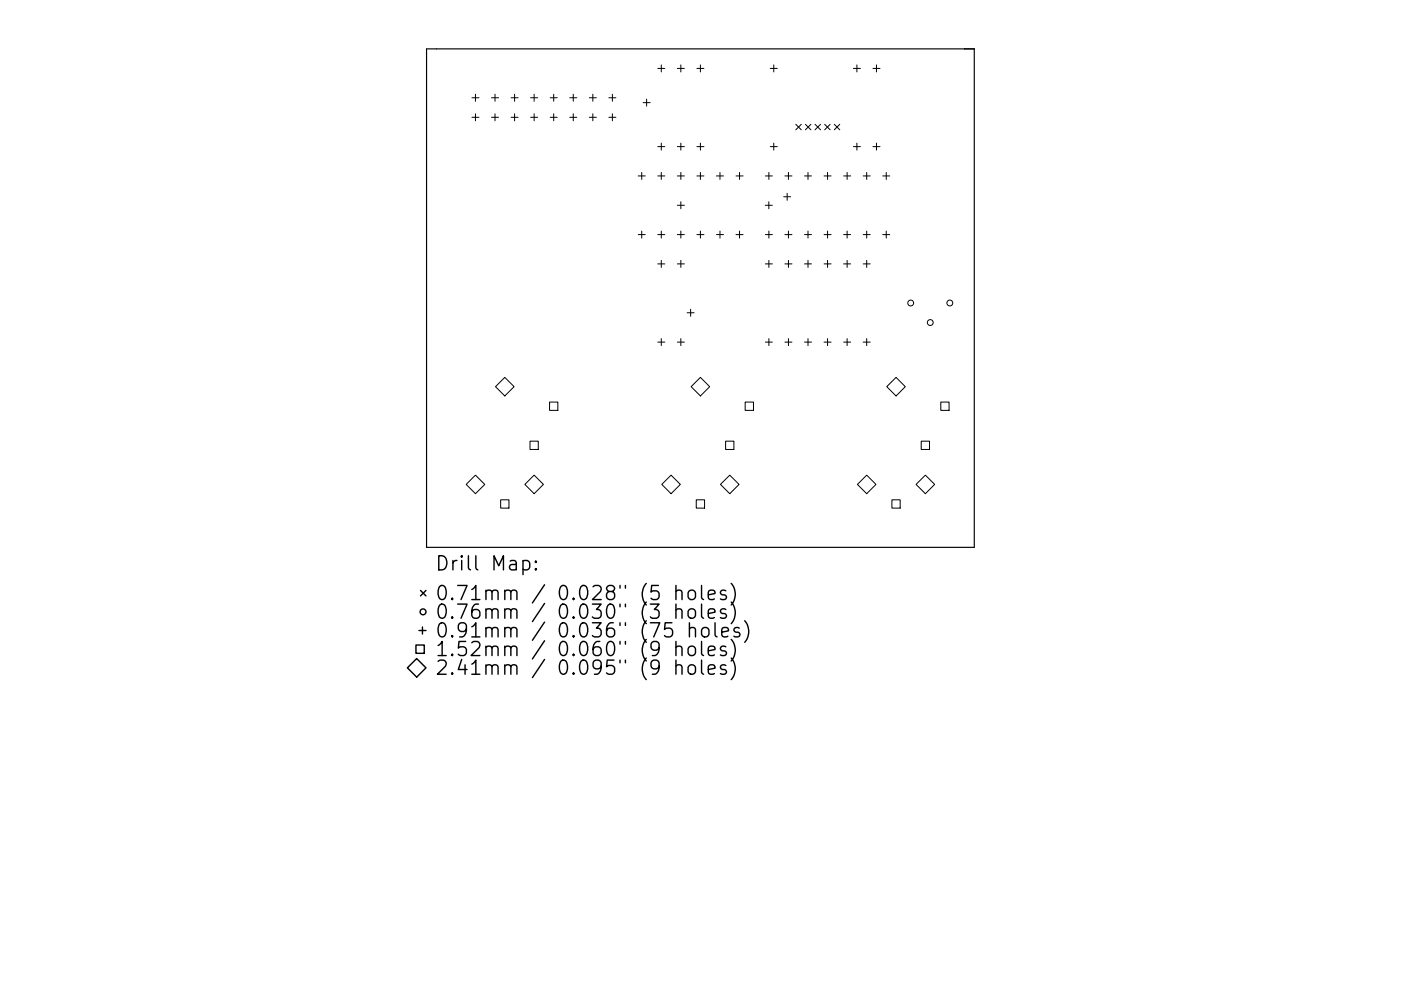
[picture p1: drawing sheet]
<svg xmlns="http://www.w3.org/2000/svg" width="297mm" height="210mm" viewBox="0 0 297 210" stroke-linecap="round" stroke-linejoin="round" font-family="sans-serif">
<path d="M90.4 10.4h116.2v105.7h-116.2z" fill="none" stroke="#000" stroke-width=".24"/>
<g fill="none" stroke="#000" stroke-width=".21">
<path d="M100.8 20v1.5M105 20v1.5M109.1 20v1.5M113.2 20v1.5M117.4 20v1.5M121.5 20v1.5M125.7 20v1.5M129.8 20v1.5M139.5 14.5h1.5M140.2 13.8v1.5M143.6 14.5h1.5M144.4 13.8v1.5"/>
<path d="M147.8 14.5h1.4M148.5 13.8v1.5M163.3 14.5h1.5M164.1 13.8v1.5M180.9 14.5h1.5M181.7 13.8v1.5M185.1 14.5h1.5M185.8 13.8v1.5M100.1 20.7h1.5M100.1 24.9h1.5M100.8 24.1v1.5M104.2 20.7h1.5"/>
<path d="M104.2 24.9h1.5M105 24.1v1.5M108.4 20.7h1.4M108.4 24.9h1.4M109.1 24.1v1.5M112.5 20.7h1.5M112.5 24.9h1.5M113.2 24.1v1.5M116.6 20.7h1.5M116.6 24.9h1.5M117.4 24.1v1.5M120.8 20.7h1.5"/>
<path d="M120.8 24.9h1.5M121.5 24.1v1.5M124.9 20.7h1.5M124.9 24.9h1.5M125.7 24.1v1.5M129.1 20.7h1.5M129.1 24.9h1.5M129.8 24.1v1.5M135.3 37.3h1.5M136.1 36.6v1.5M136.3 21.8h1.5M137.1 21v1.5"/>
<path d="M139.5 37.3h1.5M139.5 31.1h1.5M140.2 30.4v1.5M140.2 36.6v1.5M143.6 37.3h1.5M143.6 31.1h1.5M144.4 30.4v1.5M144.4 36.6v1.5M147.8 37.3h1.4M147.8 31.1h1.4M148.5 30.4v1.5M148.5 36.6v1.5"/>
<path d="M151.9 37.3h1.5M152.6 36.6v1.5M156 37.3h1.5M156.8 36.6v1.5M162.3 37.3h1.5M163 36.6v1.5M163.3 31.1h1.5M164.1 30.4v1.5M166.4 37.3h1.5M167.2 36.6v1.5M168.7 26.4l1.2 1.1M169.9 26.4l-1.2 1.1"/>
<path d="M170.6 37.3h1.5M170.8 26.4l1.1 1.1M171.3 36.6v1.5M171.9 26.4l-1.1 1.1M172.8 26.4l1.2 1.1M174 26.4l-1.2 1.1M174.7 37.3h1.5M174.8 26.4l1.2 1.1M175.5 36.6v1.5M176 26.4l-1.2 1.1M176.9 26.4l1.1 1.1M178 26.4l-1.1 1.1"/>
<path d="M178.9 37.3h1.5M179.6 36.6v1.5M180.9 31.1h1.5M181.7 30.4v1.5M183 37.3h1.5M183.8 36.6v1.5M185.1 31.1h1.5M185.8 30.4v1.5M187.2 37.3h1.4M187.9 36.6v1.5M135.3 49.8h1.5M136.1 49v1.5"/>
<path d="M139.5 49.8h1.5M139.5 56h1.5M140.2 49v1.5M140.2 55.2v1.5M143.6 49.8h1.5M143.6 56h1.5M143.6 43.6h1.5M144.4 42.8v1.5M144.4 49v1.5M144.4 55.2v1.5M147.8 49.8h1.4M148.5 49v1.5"/>
<path d="M151.9 49.8h1.5M152.6 49v1.5M156 49.8h1.5M156.8 49v1.5M162.3 43.6h1.5M162.3 49.8h1.5M162.3 56h1.5M163 42.8v1.5M163 49v1.5M163 55.2v1.5M166.1 41.7h1.5M166.4 49.8h1.5"/>
<path d="M166.4 56h1.5M166.9 41v1.5M167.2 49v1.5M167.2 55.2v1.5M170.6 49.8h1.5M170.6 56h1.5M171.3 49v1.5M171.3 55.2v1.5M174.7 49.8h1.5M174.7 56h1.5M175.5 49v1.5M175.5 55.2v1.5"/>
<path d="M178.9 49.8h1.5M178.9 56h1.5M179.6 49v1.5M179.6 55.2v1.5M183 49.8h1.5M183 56h1.5M183.8 49v1.5M183.8 55.2v1.5M187.2 49.8h1.4M187.9 49v1.5M139.5 72.6h1.5M140.2 71.8v1.5"/>
<path d="M143.6 72.6h1.5M144.4 71.8v1.5M145.7 66.4h1.5M146.4 65.6v1.5M162.3 72.6h1.5M163 71.8v1.5M166.4 72.6h1.5M167.2 71.8v1.5M170.6 72.6h1.5M171.3 71.8v1.5M174.7 72.6h1.5M175.5 71.8v1.5"/>
<path d="M178.9 72.6h1.5M179.6 71.8v1.5M183 72.6h1.5M183.8 71.8v1.5M105.1 82l1.9-1.9 2 1.9-2 2zM112.4 93.6h1.7v1.8h-1.7zM116.5 85.3h1.8v1.8h-1.8zM146.5 82l2-1.9 2 1.9-2 2zM153.8 93.6h1.8v1.8h-1.8zM158 85.3h1.7v1.8h-1.7zM188 82l2-1.9 1.9 1.9-1.9 2zM195.3 93.6h1.8v1.8h-1.8z"/>
<path d="M199.5 85.3h1.7v1.8h-1.7zM98.8 102.8l2-2 2 2-2 1.9zM106.1 106h1.8v1.8h-1.8zM111.3 102.8l1.9-2 2 2-2 1.9zM142.3 100.8l1.9 2-1.9 1.9-2-1.9zM147.6 106h1.8v1.8h-1.8zM152.8 102.8l1.9-2 2 2-2 1.9zM181.8 102.8l2-2 1.9 2-1.9 1.9zM189.1 106h1.8v1.8h-1.8zM194.2 102.8l2-2 2 2-2 1.9z"/>
<circle cx="193.1" cy="64.3" r=".62"/>
<circle cx="197.2" cy="68.4" r=".62"/>
<circle cx="201.4" cy="64.3" r=".62"/>
</g>
<g fill="none" stroke="#000" stroke-width=".3">
<path d="M93 117.9a1.58 1.58 0 0 1 1.7 1 1.58 1.58 0 0 1-.5 1.9l-1.2 .1zM96 118.9v2M96.9 118.9a.77 .77 0 0 0-.9 .6M97.9 117.9l-.2 .2 .2 .1 .1-.1-.1-.2v.3M97.9 118.9v2M99.3 117.9v2.6l.4 .4M100.9 117.9v2.6l.4 .4M108.2 119.1l.3-.2 .8 .2 .2 .2v1.6M109.5 119.6l-1 .2a.59 .59 0 0 0-.5 .5 .59 .59 0 0 0 .5 .6l1-.1M110.9 119.1l.8-.2 .6 .6v.8l-.3 .5-.3 .1-.8-.1M110.9 118.9v3M113.6 119.1l.1 .1-.1 .1-.1-.1 .1-.1v.2"/>
<path d="M88.2 136.9h1.8v1.7h-1.8zM88.8 133.8h1.5M89.2 125.3l1.1 1.1M89.6 133v1.5M90.3 125.3l-1.1 1.1M92.9 136.9l.8-.8v3M92.9 139.1h1.7M93.2 124.5a.72 .72 0 0 1 .7-.3 .72 .72 0 0 1 .6 .6 1.76 1.76 0 0 1-.6 2.4 .77 .77 0 0 1-.9-.6 2.56 2.56 0 0 1 .2-2.1zM93.2 128.5a.72 .72 0 0 1 .7-.3 .72 .72 0 0 1 .6 .5 1.76 1.76 0 0 1-.6 2.5 .77 .77 0 0 1-.9-.6 2.56 2.56 0 0 1 .2-2.1zM93.2 132.4a.72 .72 0 0 1 .7-.3 .72 .72 0 0 1 .6 .6 1.76 1.76 0 0 1-.6 2.4 .77 .77 0 0 1-.9-.5 2.56 2.56 0 0 1 .2-2.2zM95.9 126.9l.1 .2-.1 .1-.2-.1 .2-.2v.3M95.9 130.9l.1 .1-.1 .2-.2-.2 .2-.1v.3"/>
<path d="M95.9 134.8l.1 .2-.1 .1-.2-.1 .2-.2v.3M95.9 138.8l.1 .1-.1 .2-.2-.2 .2-.1v.3M97 124.2h2l-1.3 3M97 128.2h2l-1.3 3M97.9 139.9l-.7 2.1h1.8M98.7 136.1h-1.4l-.1 1.4 .4-.3 1 .2 .3 .4-.2 1-.4 .3h-.7l-.4-.3M98.9 133.4l-.6 .6-.8-.2-.3-.4v-.7l.3-.4 .8-.2 .4 .3a1.98 1.98 0 0 1-.7 2.7h-.5M100 125.1l.9-.9v3M100 133l.9-.9v3M100 136.4l.5-.3h.7a.81 .81 0 0 1 .4 1.3l-1.7 1.7h1.8M100 127.2h1.7M100 135.1h1.7"/>
<path d="M101.5 128.2a1.19 1.19 0 0 0-1.5 1.3v1.1l.3 .4 .9 .2 .4-.3 .1-1-.2-.4-.9-.2-.6 .6M103 125.5a.74 .74 0 0 1 1.3 .1v1.6M103 129.5a.74 .74 0 0 1 1.3 .1v1.6M103 133.4a.74 .74 0 0 1 1.3 .2v1.5M103 137.4a.74 .74 0 0 1 1.3 .1v1.6M103 125.2v2M103 129.2v2M103 133.1v2M103 137.1v2M104.3 125.6l.4-.4 .8 .2 .1 .2v1.6M104.3 129.6l.4-.4 .8 .1 .1 .3v1.6M104.3 133.6l.4-.5 .8 .2 .1 .3v1.5"/>
<path d="M104.3 137.5l.4-.4 .8 .1 .1 .3v1.6M104.7 120.9v-3l1 2.2 1-2.2v3M107 125.5a.74 .74 0 0 1 1.3 .1v1.6M107 129.5a.74 .74 0 0 1 1.3 .1v1.6M107 133.4a.74 .74 0 0 1 1.3 .2v1.5M107 137.4a.74 .74 0 0 1 1.3 .1v1.6M107 125.2v2M107 129.2v2M107 133.1v2M107 137.1v2M108.3 125.6l.4-.4 .8 .2 .1 .2v1.6M108.3 129.6l.4-.4 .8 .1 .1 .3v1.6"/>
<path d="M108.3 133.6l.4-.5 .8 .2 .1 .3v1.5M108.3 137.5l.4-.4 .8 .1 .1 .3v1.6M113.6 120.6l.1 .2-.1 .1-.1-.1 .1-.2v.3M115.5 124.1l-2.6 3.8M115.5 128l-2.6 3.9M115.5 132l-2.6 3.8M115.5 135.9l-2.6 3.9M115.5 139.9l-2.6 3.9M118.9 124.5a.72 .72 0 0 1 .7-.3 .72 .72 0 0 1 .6 .6 1.76 1.76 0 0 1-.6 2.4 .77 .77 0 0 1-.9-.6 2.56 2.56 0 0 1 .2-2.1zM118.9 128.5a.72 .72 0 0 1 .7-.3 .72 .72 0 0 1 .6 .5 1.76 1.76 0 0 1-.6 2.5 .77 .77 0 0 1-.9-.6 2.56 2.56 0 0 1 .2-2.1zM118.9 132.4a.72 .72 0 0 1 .7-.3 .72 .72 0 0 1 .6 .6 1.76 1.76 0 0 1-.6 2.4 .77 .77 0 0 1-.9-.5 2.56 2.56 0 0 1 .2-2.2zM118.9 136.4a.72 .72 0 0 1 .7-.3 .72 .72 0 0 1 .6 .6 1.76 1.76 0 0 1-.6 2.4 .77 .77 0 0 1-.9-.6 2.56 2.56 0 0 1 .2-2.1z"/>
<path d="M121.6 126.9l.1 .2-.1 .1-.1-.1 .1-.2v.3M121.6 130.9l.1 .1-.1 .2-.1-.2 .1-.1v.3M121.6 134.8l.1 .2-.1 .1-.1-.1 .1-.2v.3M121.6 138.8l.1 .1-.1 .2-.1-.2 .1-.1v.3M123.2 124.5a.72 .72 0 0 1 .7-.3 .72 .72 0 0 1 .6 .6 1.76 1.76 0 0 1-.6 2.4 .77 .77 0 0 1-.9-.6 2.56 2.56 0 0 1 .2-2.1zM123.2 128.5a.72 .72 0 0 1 .7-.3 .72 .72 0 0 1 .6 .5 1.76 1.76 0 0 1-.6 2.5 .77 .77 0 0 1-.9-.6 2.56 2.56 0 0 1 .2-2.1zM123.2 132.4a.72 .72 0 0 1 .7-.3 .72 .72 0 0 1 .6 .6 1.76 1.76 0 0 1-.6 2.4 .77 .77 0 0 1-.9-.5 2.56 2.56 0 0 1 .2-2.2zM123.2 136.4a.72 .72 0 0 1 .7-.3 .72 .72 0 0 1 .6 .6 1.76 1.76 0 0 1-.6 2.4 .77 .77 0 0 1-.9-.6 2.56 2.56 0 0 1 .2-2.1zM125.6 128.2h1.9l-1 1.1a.81 .81 0 0 1 1 .6v.7l-.3 .4-.3 .2h-.9l-.4-.3M125.6 132.1h1.9l-1 1.2a.81 .81 0 0 1 1 .5v.8l-.3 .4-.3 .1h-.9l-.4-.3M125.7 124.5l.5-.3h.7a.81 .81 0 0 1 .4 1.3l-1.7 1.7h1.9M127.2 136.1a1.19 1.19 0 0 0-1.5 1.3v1.1l.3 .4 .9 .2 .4-.3 .2-1-.3-.4-.9-.2-.6 .6"/>
<path d="M129 128.3a.71 .71 0 0 1 1.2 .4 1.76 1.76 0 0 1-.6 2.5 .77 .77 0 0 1-.9-.6 2.34 2.34 0 0 1 .3-2.3zM129 136.2a.71 .71 0 0 1 1.2 .5 1.76 1.76 0 0 1-.6 2.4 .77 .77 0 0 1-.9-.6 2.34 2.34 0 0 1 .3-2.3zM129.2 125.5l-.3-.1a.62 .62 0 0 1-.3-.7 .62 .62 0 0 1 .6-.5l.8 .2a.62 .62 0 0 1 .3 .6 .62 .62 0 0 1-.6 .5h-.5l-.6 .6v.5l.6 .6 .8-.1 .3-.5v-.5l-.6-.6M130 132.1a1.19 1.19 0 0 0-1.4 1.3v1.2l.3 .4 .8 .1 .5-.3 .1-1-.3-.4-.8-.1-.6 .5M131.5 124.2v.6M131.5 128.2v.5M131.5 132.1v.6M131.5 136.1v.6M132.6 124.2v.6M132.6 128.2v.5M132.6 132.1v.6M132.6 136.1v.6"/>
<path d="M137 123.8a3.4 3.4 0 0 0 0 4.6M137 127.7a3.4 3.4 0 0 0 0 4.6M137 131.7a3.4 3.4 0 0 0 0 4.6M137 135.7a3.4 3.4 0 0 0 0 4.5M137 139.6a3.4 3.4 0 0 0 0 4.6M137.9 128.2h1.8l-1 1.1a.81 .81 0 0 1 1 .6v.7l-.2 .4-.3 .2h-.9l-.4-.3M137.9 132.1h2l-1.3 3M139.6 124.2h-1.4l-.2 1.4 .5-.2 1 .1 .2 .4-.1 1-.4 .3h-.7l-.5-.3M139.7 137.4l-.5 .5-.9-.1-.3-.4v-.7l.3-.5 .9-.1 .4 .3a1.98 1.98 0 0 1-.7 2.7h-.6M142.5 132.1h-1.5l-.1 1.5 .4-.3 1 .1 .3 .4-.1 1-.5 .3h-.7l-.4-.3M143.3 125.5a.74 .74 0 0 1 1.3 .1v1.6M143.3 129.5a.74 .74 0 0 1 1.3 .1v1.6"/>
<path d="M143.3 137.4a.74 .74 0 0 1 1.3 .1v1.6M143.3 124.2v3M143.3 128.2v3M143.3 136.1v3M146 125.5a.81 .81 0 0 1 .8-.3 .81 .81 0 0 1 .7 .6v.8a.81 .81 0 0 1-.8 .6 .81 .81 0 0 1-.8-.6v-.8zM146 129.5a.81 .81 0 0 1 .8-.3 .81 .81 0 0 1 .7 .5v.9a.81 .81 0 0 1-.8 .6 .81 .81 0 0 1-.8-.6v-.9zM146 137.4a.81 .81 0 0 1 .8-.3 .81 .81 0 0 1 .7 .6v.8a.81 .81 0 0 1-.8 .6 .81 .81 0 0 1-.8-.6v-.8zM146.2 133.4a.74 .74 0 0 1 1.3 .2v1.5M146.2 132.1v3M148.7 124.2v2.6l.5 .4M148.7 128.2v2.5l.5 .5M148.7 136.1v2.6l.5 .4"/>
<path d="M148.9 133.4a.81 .81 0 0 1 .8-.3 .81 .81 0 0 1 .6 .6v.9a.81 .81 0 0 1-.8 .6 .81 .81 0 0 1-.8-.6v-.9zM150.2 126.2l1.4-.3-.1-.5-.9-.2-.4 .4v1.2l.1 .3 .3 .1 .9-.1M150.2 130.2l1.4-.3-.1-.6-.9-.1-.4 .4v1.1l.1 .3 .3 .2 .9-.2M150.2 138.1l1.4-.3-.1-.6-.9-.1-.4 .4v1.2l.1 .2 .3 .2 .9-.2M151.6 132.1v2.6l.4 .4M153 134.1l1.5-.3-.2-.5-.8-.2-.5 .5v1.1l.2 .3 .3 .1 .8-.1M153.9 125.4l-.7-.2-.5 .4 .2 .5 1 .3 .1 .2-.1 .5-.3 .1-.9-.1M153.9 129.3l-.7-.1-.5 .4 .2 .4 1 .3 .1 .3-.1 .4-.3 .2-.9-.2M153.9 137.2l-.7-.1-.5 .4 .2 .4 1 .3 .1 .3-.1 .4-.3 .2-.9-.2M155 123.8a3.4 3.4 0 0 1 0 4.6M155 127.7a3.4 3.4 0 0 1 0 4.6M155 135.7a3.4 3.4 0 0 1 0 4.5"/>
<path d="M155 139.6a3.4 3.4 0 0 1 0 4.6M156.7 133.3l-.7-.2-.4 .5 .1 .4 1 .3 .2 .3-.2 .4-.2 .1-.9-.1M157.9 131.7a3.4 3.4 0 0 1 0 4.6M86.4 141.7l1.9-2 2 2-2 2zM92.9 140.3l.4-.3h.7a.81 .81 0 0 1 .5 1.3l-1.8 1.7h1.9M95.9 142.8l.1 .1-.1 .1-.2-.1 .2-.1v.2M98.6 141v2M100 140.9l.9-.9v3M100 143h1.7M103 141.3a.74 .74 0 0 1 1.3 .2v1.5M103 141v2M104.3 141.5l.4-.5 .8 .2 .1 .3v1.5"/>
<path d="M107 141.3a.74 .74 0 0 1 1.3 .2v1.5M107 141v2M108.3 141.5l.4-.5 .8 .2 .1 .3v1.5M118.9 140.3a.72 .72 0 0 1 .7-.2 .72 .72 0 0 1 .6 .5 1.76 1.76 0 0 1-.6 2.4 .77 .77 0 0 1-.9-.5 2.56 2.56 0 0 1 .2-2.2zM121.6 142.8l.1 .1-.1 .1-.1-.1 .1-.1v.2M123.2 140.3a.72 .72 0 0 1 .7-.2 .72 .72 0 0 1 .6 .5 1.76 1.76 0 0 1-.6 2.4 .77 .77 0 0 1-.9-.5 2.56 2.56 0 0 1 .2-2.2zM127.5 141.3l-.6 .6-.9-.1-.3-.5v-.7l.3-.4 .9-.2 .4 .3a1.98 1.98 0 0 1-.7 2.7h-.6M130.2 140h-1.5l-.1 1.5 .4-.3 1 .1 .3 .5-.1 1-.5 .2h-.7l-.4-.2M131.5 140v.6M132.6 140v.6M139.7 141.3l-.5 .6-.9-.1-.3-.5v-.7l.3-.4 .9-.2 .4 .3a1.98 1.98 0 0 1-.7 2.7h-.6M143.3 141.3a.74 .74 0 0 1 1.3 .2v1.5"/>
<path d="M143.3 140v3M146 141.3a.81 .81 0 0 1 .8-.3 .81 .81 0 0 1 .7 .6v.9a.81 .81 0 0 1-.8 .6 .81 .81 0 0 1-.8-.6v-.9zM148.7 140v2.6l.5 .4M150.2 142l1.4-.2-.1-.6-.9-.2-.4 .5v1.1l.1 .3 .3 .1 .9-.1M153.9 141.2l-.7-.2-.5 .5 .2 .4 1 .3 .1 .3-.1 .4-.3 .1-.9-.1"/>
<circle cx="89.7" cy="129.8" r=".62"/>
</g>
</svg>
